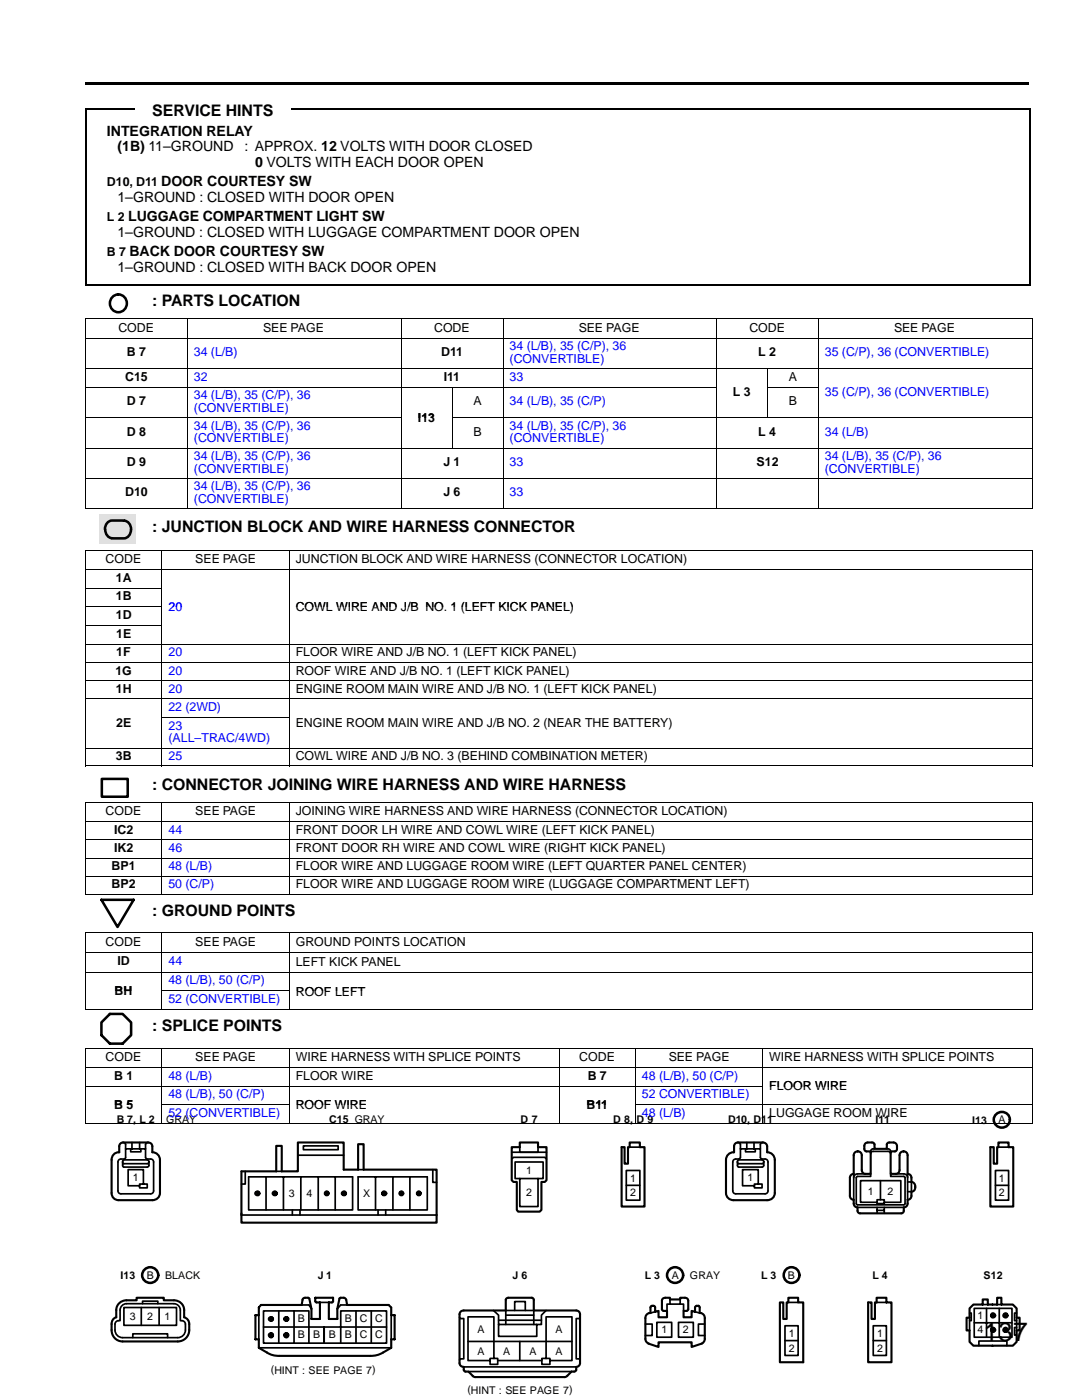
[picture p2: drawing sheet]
<svg xmlns="http://www.w3.org/2000/svg" width="216mm" height="279mm" viewBox="0 0 216 279" stroke-linecap="round" stroke-linejoin="round" font-family="sans-serif">
<defs><g id="words">
<text font-size="5.3" x="196.3" y="267.5">137</text>
<g font-size="3.2">
<text x="30.4" y="23.1">SERVICE HINTS</text>
<text x="30.4" y="61">: PARTS LOCATION</text>
<text x="30.4" y="106.2">: JUNCTION BLOCK AND WIRE HARNESS CONNECTOR</text>
<text x="30.4" y="157.7">: CONNECTOR JOINING WIRE HARNESS AND WIRE HARNESS</text>
<text x="30.4" y="182.8">: GROUND POINTS</text>
<text x="30.4" y="205.8">: SPLICE POINTS</text>
</g>
<g font-size="2.8">
<text x="21.3" y="27.1">INTEGRATION RELAY</text>
<text x="23.5" y="30.2">(1B) 11–GROUND</text>
<text x="48.8" y="30.2">: APPROX. 12 VOLTS WITH DOOR CLOSED</text>
<text x="50.9" y="33.4">0 VOLTS WITH EACH DOOR OPEN</text>
<text x="23.5" y="40.3">1–GROUND : CLOSED WITH DOOR OPEN</text>
<text x="32.2" y="37.2">DOOR COURTESY SW</text>
<text x="23.5" y="47.2">1–GROUND : CLOSED WITH LUGGAGE COMPARTMENT DOOR OPEN</text>
<text x="25.6" y="44.2">LUGGAGE COMPARTMENT LIGHT SW</text>
<text x="25.8" y="51.1">BACK DOOR COURTESY SW</text>
<text x="23.5" y="54.2">1–GROUND : CLOSED WITH BACK DOOR OPEN</text>
</g>
<g font-size="2.5">
<text x="21.3" y="37.2">D10, D11</text>
<text x="21.3" y="44.2">L 2</text>
<text x="21.3" y="51.1">B 7</text>
<text x="23.6" y="66.3">CODE</text>
<text x="25.3" y="71.1">B 7</text>
<text x="52.5" y="66.3">SEE PAGE</text>
<text x="86.6" y="66.3">CODE</text>
<text x="88.1" y="71.1">D11</text>
<text x="115.5" y="66.3">SEE PAGE</text>
<text x="149.5" y="66.3">CODE</text>
<text x="151.3" y="71.1">L 2</text>
<text x="178.4" y="66.3">SEE PAGE</text>
<text x="25" y="75.9">C15</text>
<text x="88.6" y="75.9">I11</text>
<text x="157.4" y="75.9">A</text>
<text x="25.3" y="80.9">D 7</text>
<text x="94.5" y="80.9">A</text>
<text x="146.2" y="79.1">L 3</text>
<text x="157.4" y="80.9">B</text>
<text x="25.3" y="87">D 8</text>
<text x="83.4" y="84.2">I13</text>
<text x="94.5" y="87">B</text>
<text x="151.3" y="87">L 4</text>
<text x="25.3" y="93">D 9</text>
<text x="88.5" y="93">J 1</text>
<text x="151" y="93">S12</text>
<text x="25" y="99.1">D10</text>
<text x="88.5" y="99.1">J 6</text>
<text x="21.1" y="112.4">CODE</text>
<text x="38.9" y="112.4">SEE PAGE</text>
<text x="59" y="112.4">JUNCTION BLOCK AND WIRE HARNESS (CONNECTOR LOCATION)</text>
<text x="23.1" y="116.1">1A</text>
<text x="23.1" y="119.8">1B</text>
<text x="23.1" y="123.5">1D</text>
<text x="59" y="121.9">COWL WIRE AND J/B NO 1 (LEFT KICK PANEL)</text>
<text x="59" y="121.9">COWL WIRE AND J/B NO. 1 (LEFT KICK PANEL)</text>
<text x="23.2" y="127.3">1E</text>
<text x="23.2" y="131">1F</text>
<text x="59" y="131">FLOOR WIRE AND J/B NO. 1 (LEFT KICK PANEL)</text>
<text x="23" y="134.6">1G</text>
<text x="59" y="134.6">ROOF WIRE AND J/B NO. 1 (LEFT KICK PANEL)</text>
<text x="23.1" y="138.3">1H</text>
<text x="59" y="138.3">ENGINE ROOM MAIN WIRE AND J/B NO. 1 (LEFT KICK PANEL)</text>
<text x="23.2" y="145">2E</text>
<text x="59" y="145">ENGINE ROOM MAIN WIRE AND J/B NO. 2 (NEAR THE BATTERY)</text>
<text x="23.1" y="151.7">3B</text>
<text x="59" y="151.7">COWL WIRE AND J/B NO. 3 (BEHIND COMBINATION METER)</text>
<text x="21.1" y="162.7">CODE</text>
<text x="22.8" y="166.4">IC2</text>
<text x="38.9" y="162.7">SEE PAGE</text>
<text x="59" y="162.7">JOINING WIRE HARNESS AND WIRE HARNESS (CONNECTOR LOCATION)</text>
<text x="59" y="166.4">FRONT DOOR LH WIRE AND COWL WIRE (LEFT KICK PANEL)</text>
<text x="22.3" y="173.7">BP1</text>
<text x="22.8" y="170">IK2</text>
<text x="59" y="170">FRONT DOOR RH WIRE AND COWL WIRE (RIGHT KICK PANEL)</text>
<text x="59" y="173.7">FLOOR WIRE AND LUGGAGE ROOM WIRE (LEFT QUARTER PANEL CENTER)</text>
<text x="22.3" y="177.3">BP2</text>
<text x="59" y="177.3">FLOOR WIRE AND LUGGAGE ROOM WIRE (LUGGAGE COMPARTMENT LEFT)</text>
<text x="21.1" y="188.8">CODE</text>
<text x="38.9" y="188.8">SEE PAGE</text>
<text x="59" y="188.8">GROUND POINTS LOCATION</text>
<text x="23.5" y="192.6">ID</text>
<text x="59" y="192.7">LEFT KICK PANEL</text>
<text x="22.9" y="198.5">BH</text>
<text x="59" y="198.8">ROOF LEFT</text>
<text x="21.1" y="211.8">CODE</text>
<text x="22.8" y="215.5">B 1</text>
<text x="38.9" y="211.8">SEE PAGE</text>
<text x="59" y="211.8">WIRE HARNESS WITH SPLICE POINTS</text>
<text x="59" y="215.5">FLOOR WIRE</text>
<text x="115.6" y="211.8">CODE</text>
<text x="117.3" y="215.5">B 7</text>
<text x="133.4" y="211.8">SEE PAGE</text>
<text x="153.5" y="211.8">WIRE HARNESS WITH SPLICE POINTS</text>
<text x="22.8" y="221.3">B 5</text>
<text x="59" y="221.3">ROOF WIRE</text>
<text x="117" y="221.3">B11</text>
<text x="153.5" y="217.6">FLOOR WIRE</text>
<text x="153.5" y="223">LUGGAGE ROOM WIRE</text>
</g>
<g font-size="2.5" fill="#00f">
<text x="38.7" y="71.1">34 (L/B)</text>
<text x="101.7" y="69.9">34 (L/B), 35 (C/P), 36</text>
<text x="164.6" y="71.1">35 (C/P), 36 (CONVERTIBLE)</text>
<text x="38.7" y="75.9">32</text>
<text x="101.7" y="72.4">(CONVERTIBLE)</text>
<text x="101.7" y="75.9">33</text>
<text x="38.7" y="79.7">34 (L/B), 35 (C/P), 36</text>
<text x="38.7" y="82.1">(CONVERTIBLE)</text>
<text x="101.7" y="80.9">34 (L/B), 35 (C/P)</text>
<text x="164.6" y="79.1">35 (C/P), 36 (CONVERTIBLE)</text>
<text x="38.7" y="85.8">34 (L/B), 35 (C/P), 36</text>
<text x="38.7" y="88.2">(CONVERTIBLE)</text>
<text x="101.7" y="85.8">34 (L/B), 35 (C/P), 36</text>
<text x="101.7" y="88.2">(CONVERTIBLE)</text>
<text x="164.6" y="87">34 (L/B)</text>
<text x="38.7" y="91.9">34 (L/B), 35 (C/P), 36</text>
<text x="38.7" y="94.3">(CONVERTIBLE)</text>
<text x="101.7" y="93">33</text>
<text x="164.6" y="91.9">34 (L/B), 35 (C/P), 36</text>
<text x="164.6" y="94.3">(CONVERTIBLE)</text>
<text x="38.7" y="97.9">34 (L/B), 35 (C/P), 36</text>
<text x="38.7" y="100.3">(CONVERTIBLE)</text>
<text x="101.7" y="99.1">33</text>
<text x="33.6" y="121.9">20</text>
<text x="33.6" y="131">20</text>
<text x="33.6" y="134.6">20</text>
<text x="33.6" y="138.3">20</text>
<text x="33.6" y="141.9">22 (2WD)</text>
<text x="33.6" y="145.6">23</text>
<text x="33.6" y="148.1">(ALL–TRAC/4WD)</text>
<text x="33.6" y="151.7">25</text>
<text x="33.6" y="166.4">44</text>
<text x="33.6" y="170">46</text>
<text x="33.6" y="173.7">48 (L/B)</text>
<text x="33.6" y="177.3">50 (C/P)</text>
<text x="33.6" y="192.6">44</text>
<text x="33.6" y="196.4">48 (L/B), 50 (C/P)</text>
<text x="33.6" y="200.2">52 (CONVERTIBLE)</text>
<text x="33.6" y="215.5">48 (L/B)</text>
<text x="128.1" y="215.5">48 (L/B), 50 (C/P)</text>
<text x="33.6" y="219.2">48 (L/B), 50 (C/P)</text>
<text x="128.1" y="219.2">52 CONVERTIBLE)</text>
<text x="33.6" y="223">52 (CONVERTIBLE)</text>
<text x="128.1" y="223">48 (L/B)</text>
</g>
<g font-size="2.1">
<text x="23.3" y="224.2">B 7, L 2</text>
<text x="33.2" y="224.2">GRAY</text>
<text x="65.7" y="224.2">C15 GRAY</text>
<text x="103.9" y="224.2">D 7</text>
<text x="122.3" y="224.2">D 8, D 9</text>
<text x="145.3" y="224.2">D10, D11</text>
<text x="174.7" y="224.2">I11</text>
<text x="194" y="224.3">I13</text>
<text x="199.2" y="224.2">A</text>
<text x="26.5" y="235.7">1</text>
<text x="57.7" y="238.8">3</text>
<text x="61.1" y="238.8">4</text>
<text x="72.5" y="238.8">X</text>
<text x="105" y="234.3">1</text>
<text x="105" y="238.8">2</text>
<text x="125.7" y="235.8">1</text>
<text x="125.7" y="238.8">2</text>
<text x="149.2" y="235.7">1</text>
<text x="173.1" y="238.5">1</text>
<text x="177.1" y="238.5">2</text>
<text x="199.3" y="235.8">1</text>
<text x="199.3" y="238.8">2</text>
<text x="24" y="255.3">I13</text>
<text x="29.3" y="255.2">B</text>
<text x="32.9" y="255.3">BLACK</text>
<text x="63.4" y="255.2">J 1</text>
<text x="102.3" y="255.2">J 6</text>
<text x="128.7" y="255.3">L 3</text>
<text x="134" y="255.2">A</text>
<text x="137.7" y="255.3">GRAY</text>
<text x="151.9" y="255.3">L 3</text>
<text x="157.2" y="255.2">B</text>
<text x="174.1" y="255.2">L 4</text>
<text x="196.3" y="255.2">S12</text>
<text x="25.9" y="263.4">3</text>
<text x="29.4" y="263.4">2</text>
<text x="32.9" y="263.4">1</text>
<text x="59.4" y="263.9">B</text>
<text x="68.8" y="263.9">B</text>
<text x="71.8" y="263.9">C</text>
<text x="74.8" y="263.9">C</text>
<text x="195.1" y="263.2">1</text>
<text x="59.4" y="267.1">B</text>
<text x="62.5" y="267.1">B</text>
<text x="65.6" y="267.1">B</text>
<text x="68.8" y="267.1">B</text>
<text x="71.8" y="267.1">C</text>
<text x="74.8" y="267.1">C</text>
<text x="95.2" y="265.9">A</text>
<text x="110.8" y="265.9">A</text>
<text x="132" y="266.1">1</text>
<text x="136.2" y="266.1">2</text>
<text x="157.4" y="266.8">1</text>
<text x="157.4" y="269.7">2</text>
<text x="175" y="266.8">1</text>
<text x="175" y="269.7">2</text>
<text x="195.1" y="266.1">4</text>
<text x="54" y="274">(HINT : SEE PAGE 7)</text>
<text x="95.2" y="270.3">A</text>
<text x="100.4" y="270.3">A</text>
<text x="105.7" y="270.3">A</text>
<text x="110.8" y="270.3">A</text>
<text x="93.3" y="278">(HINT : SEE PAGE 7)</text>
</g>
</g></defs>
<g fill="none" stroke="#000" stroke-width=".34">
<path d="M24.5 231.9l.2 .3h4.7l.3-.3M24.6 228l.2 .1 .3 .3v2.6l-.2 .3h-.8a.58 .58 0 0 0-.6 .6v5.8a.58 .58 0 0 0 .6 .6h6a.58 .58 0 0 0 .5-.6v-5.8a.58 .58 0 0 0-.5-.6h-.9l-.2-.3v-2.6l.1-.2 .4-.2M24.6 231.5h4.8l.3 .3v.8l-.3 .3h-4.7l-.2-.3zM25.1 229.3h3.9M26.1 229.3v.6h2v-.6M26.3 228v1.3M27.9 236.3h1.5v.8h-1.5zM27.9 228v1.3M28.6 236.3v-2.9h-3v3.2h2.3M48.9 233.8v2.5h-.7M49.6 234.9h20.8v6.6h-20.8zM51.3 237.8v.7"/>
<path d="M51.5 237.8v.7M53.1 234.9v6.6M54.7 237.8v.7M54.9 237.8v.7M55.1 233.8h1.1M56.6 234.9v6.6M59.4 230.5h9.2M60 234.9v6.6M60.5 228.7h7v.7h-7zM63.5 234.9v6.6M65.1 237.8v.7M65.3 237.8v.7"/>
<path d="M66.9 234.9v6.6M68.6 237.8v.7M68.7 237.8v.7M71.5 234.9h13.8v6.6h-13.8zM71.5 233.4h1.1M74.9 234.9v6.6M76.5 237.8v.7M76.8 237.8v.7M78.4 234.9v6.6M80 237.8v.7M80.2 237.8v.7M81.8 234.9v6.6"/>
<path d="M83.5 237.8v.7M83.7 237.8v.7M86.4 233.4v2.6h.7M102.1 231.3l.3-.3h6.3l.4 .3M102.1 230h7M102.8 231.9h5.6v3.3h-5.6zM103.7 235.2v5.6h3.7v-5.6M103.7 228.9v1.1M107.4 228.9v1.1M125 233.6h2.7v5.9h-2.7zM125 236.6h2.7M125.6 228.9h2.1"/>
<path d="M147.2 231.9l.2 .3h4.7l.3-.3M147.2 228l.5 .2v.2v2.6l-.1 .3h-.8a.58 .58 0 0 0-.6 .6v5.8a.58 .58 0 0 0 .6 .6h5.9a.58 .58 0 0 0 .5-.6v-5.8a.58 .58 0 0 0-.5-.6h-.8l-.2-.3v-2.6l.1-.2 .4-.2M147.3 231.5h4.8l.3 .3v.8l-.3 .3h-4.7l-.2-.3zM147.7 229.3h4M148.8 229.3v.6h1.9v-.6M149 228v1.3M150.5 228v1.3M150.5 236.3h1.6v.8h-1.6zM151.3 236.3v-2.9h-3.1v3.2h2.3M170.3 234.3v5.1M172.6 234.3h-1.5a.76 .76 0 0 0-.8 .7M173.7 230.3l.3-.5h.2h3l.4 .2 .1 .3"/>
<path d="M173.7 234.3v.5h-2.6l-.2 .2 .1 5.4h9.5l.1-5.4-.3-.2h-2.6v-.5M174.5 229.3a.56 .56 0 0 0-.8 .5M175 239.4h1.4v.8h-1.4zM175 239.9h-3.3v-4.3h8v4.3h-3.3M175.7 235.6v3.8M177 229.3a.6 .6 0 0 1 .7 .5M178.7 234.3h1.6a.76 .76 0 0 1 .8 .7M181.1 235.9h.8v1.9h-.8M181.1 234.3v5.1M198.6 233.6h2.7v5.9h-2.7zM198.6 236.6h2.7M199.2 228.9h2.1"/>
<path d="M48.2 242.5h38.9M58.3 241.5v1M59.9 241.5v1M63.8 259.9h1.8M75.4 241.5v1M77 241.5v1M133.7 259.3v1h2v-1M157.3 259.9h2M171.1 241h9.2M174.9 259.9h2M175 241v1.1M175 241.6h1.4"/>
<path d="M176.4 241v1.1M24.2 260.7l.6-.5h.4h9.5a1.3 1.3 0 0 1 1.3 1.3v2.1a.8 .8 0 0 1 1 .6 2.1 2.1 0 0 1-1 2.7l-11.5 .1a1.52 1.52 0 0 1-1.6-1.6v-1.2a.79 .79 0 0 1 1.1-.6v-2.1zM24.7 260.9h10.5v3.6h-10.5zM26.5 267v-.8h6.9v.8M28.2 260.9v3.6M28.4 260.2v-.5h3.1v.5M31.7 260.9v3.6M51.6 269h26.5M51.6 262.5v4.8M52.6 264.8h9v3.3M54 262.9v.7M54 266.1v.7"/>
<path d="M54.2 262.9v.7M54.2 266.1v.7M55.6 261.6v6.5M57 262.9v.7M57 266.1v.7M57.2 262.9v.7M57.2 266.1v.7M58.7 261.6h-6.1v6.5h6.1M60.2 260.4h1.4l.5 .8M64.7 264.8h-3.1v-3.2h-2.9v6.5h6M64.7 264.8h3.3v-3.2h9.1v6.5h-12.4M64.7 264.8v3.3"/>
<path d="M69.3 260.4h-1.3l-.7 .8M71 261.6v6.5M74.1 261.6v6.5M77.1 264.8h-9.1v3.3M78.1 262.5v4.8M91.7 262.9l.2 .2h.6v8.1h-.6l-.2 .2M92.5 272.8h22.5M93.4 267.7h20.7M93.5 273.7h20.5M97.8 271.1h1.5v1.2h-1.5zM98.5 261.5l1 1v4.2h7.6v-2.4h.9v-1.8l1-1M98.6 271.1v-8.3h-5.2v8.7h4.4"/>
<path d="M99.3 271.5h8.8M99.5 263.5h8.5M99.5 264.3h7.6M100.9 262.5h5.6M100.9 264.3v-2.8h5.6v2.8M102.7 261.5v-1.7h2.1v1.7M103.7 267.7v3.8M108.1 271.1h1.6v1.2h-1.6zM109 271.1v-8.3h5.1v8.7h-4.4M115.7 262.9l-.1 .2h-.6v8.1h.6l.1 .2M128.8 264.2h1.3v2.3h-1.3M130.7 261.8l-.9 .2"/>
<path d="M131.1 263.9h2.9v3h-2.9zM133.7 260.3h-.6v1.3M135.4 263.9h2.9v3h-2.9zM135.7 260.3h.7v1.3M138.7 261.8l.9 .2M140.6 264.2h-1.2v2.3h1.2M156.6 264.6h2.7v5.9h-2.7zM156.6 267.5h2.7M174.2 264.6h2.7v5.9h-2.7zM174.2 267.5h2.7M193.5 262h.3v1.6h-.3M193.5 263v2.5"/>
<path d="M194.4 261.1h7.5v5.8h-7.5zM194.4 264h7.5M195.3 268.6v-1h5.6v1M196.1 260.3h1M196.8 261.1v5.8M198 262.2v.6M198 265.1v.7M198.3 262.2v.6M198.3 265.1v.7M199 260.3h.8M199.4 261.1v5.8M200.6 262.2v.6"/>
<path d="M200.6 265.1v.7M200.7 262.2v.6M200.7 265.1v.7M202.9 262h-.5v1.6h.5M202.9 264.9h-.5v1.5h.5M202.9 263v2.5"/>
<circle cx="51.4" cy="238.2" r=".44"/>
<circle cx="51.4" cy="238.2" r=".33"/>
<circle cx="54.9" cy="238.2" r=".44"/>
<circle cx="54.9" cy="238.2" r=".35"/>
<circle cx="65.2" cy="238.2" r=".43"/>
<circle cx="65.2" cy="238.2" r=".33"/>
<circle cx="68.7" cy="238.2" r=".44"/>
<circle cx="68.7" cy="238.2" r=".33"/>
<circle cx="76.6" cy="238.2" r=".33"/>
<circle cx="76.7" cy="238.2" r=".46"/>
<circle cx="80.1" cy="238.2" r=".43"/>
<circle cx="80.1" cy="238.2" r=".33"/>
<circle cx="83.6" cy="238.2" r=".43"/>
<circle cx="83.6" cy="238.2" r=".33"/>
<circle cx="54.1" cy="266.5" r=".45"/>
<circle cx="54.1" cy="263.2" r=".44"/>
<circle cx="54.1" cy="266.4" r=".33"/>
<circle cx="54.1" cy="263.2" r=".33"/>
<circle cx="57.1" cy="266.5" r=".45"/>
<circle cx="57.1" cy="263.2" r=".44"/>
<circle cx="57.1" cy="266.4" r=".35"/>
<circle cx="57.1" cy="263.2" r=".35"/>
<circle cx="198.1" cy="262.5" r=".34"/>
<circle cx="198.1" cy="265.4" r=".33"/>
<circle cx="198.2" cy="262.5" r=".48"/>
<circle cx="198.2" cy="265.4" r=".48"/>
<circle cx="200.6" cy="262.5" r=".45"/>
<circle cx="200.6" cy="265.4" r=".45"/>
<circle cx="200.7" cy="262.5" r=".34"/>
<circle cx="200.7" cy="265.4" r=".33"/>
</g>
<g fill="none" stroke="#000" stroke-width=".42">
<path d="M24 228.2l.6-.2h4.9a.78 .78 0 0 1 .9 .8v1.2a1.52 1.52 0 0 1 1.5 1.5v6.6a1.44 1.44 0 0 1-1.5 1.4h-6.7a1.38 1.38 0 0 1-1.4-1.4v-6.6a1.44 1.44 0 0 1 1.5-1.5v-1.2zM102.1 228.9h1.6v-.9h3.7v.9h1.7v6.6l-.4 .4h-.7v5.6l-.3 .3h-4.3l-.3-.3v-5.6h-.7l-.3-.4zM124 228.9h.6v3.3h.7v-3.3h.3v-.9h2.1v.9h.9v11.9h-4.6zM146.7 228.2l.5-.2h5a.84 .84 0 0 1 .9 .8v1.2a1.52 1.52 0 0 1 1.5 1.5v6.6a1.44 1.44 0 0 1-1.5 1.4h-6.7a1.46 1.46 0 0 1-1.5-1.4v-6.6a1.52 1.52 0 0 1 1.6-1.5v-1.2zM170.6 230l.6-.2a.76 .76 0 0 1 .8 .7v3a.75 .75 0 0 0 .6 .8h1.1v-4.5l-1-.1a1.07 1.07 0 0 1 .4-1.7h.9l.4 .2 .1 1.1h2.5v-1.1a1.61 1.61 0 0 1 1.8 0 1.28 1.28 0 0 1 0 1.5l-1.1 .1v4.5h1a.76 .76 0 0 0 .8-.8v-3a.81 .81 0 0 1 .8-.7 .81 .81 0 0 1 .8 .7v3.8a.76 .76 0 0 1 .8 .7v.9a1 1 0 0 1 .7 1 1 1 0 0 1-.7 .9v.9a.76 .76 0 0 1-.8 .7v.8a.76 .76 0 0 1-.8 .8v.9l-.5 .2h-8.2l-.4-.2-.1-.9a.76 .76 0 0 1-.8-.8v-.8a.76 .76 0 0 1-.7-.7v-3.7a.76 .76 0 0 1 .7-.7v-3.8zM197.6 228.9h.7v3.3h.7v-3.3h.2v-.9h2.1v.9h.9v11.9h-4.6zM48.2 242.1v1.9h38.9v-10.6h-14.5v-5.1h-1.1v5.1h-2.9v-5.4h-9.2v5.8h-3.2v-5.1h-1.1v5.1h-6.9v8.7M155.6 259.9h.7v3.3h.7v-3.3h.3v-.9h2v.9h1v12h-4.7zM173.2 259.9h.7v3.3h.7v-3.3h.3v-.9h2v.9h1v12h-4.7zM23.8 260.1a3.8 3.8 0 0 1 3.5-.6v-.5h5.4v.5a3.8 3.8 0 0 1 3.4 .6 2.94 2.94 0 0 1 .6 2.8 1.37 1.37 0 0 1 1.1 1.3 2.93 2.93 0 0 1-1.2 3.2l-1.1 .3h-11a2.21 2.21 0 0 1-2.2-2.3 2.28 2.28 0 0 1 .6-2.4l.3-.1a2.94 2.94 0 0 1 .6-2.8zM52.1 260.4h8.1l.2-1.2a1.08 1.08 0 0 1 1.3 0l.4 2v2h1.7v-3.3h-.8l-.1-.9h3.6l-.1 .8-.8 .1v3.3h1.7v-2l.5-2.2a1.12 1.12 0 0 1 1.2 .2l.3 1.2h8.3l.5 .5v1.6h.6v4.8h-.6v1.7a6.5 6.5 0 0 1-4.2 1.6l-19.2-.1a8.5 8.5 0 0 1-3.1-1.5v-1.7h-.6v-4.8h.6v-1.6zM91.9 261.8l.6-.3h8.4v-2.1l.1-.2 .4-.2h4.9l.2 .4v2.1h8.5a.76 .76 0 0 1 .7 .8v9.7a.76 .76 0 0 1-.7 .8l-.1 .8-.9 .1-1 1-.3 .1h-17.9l-.3-.1-1-1h-.8l-.2-.3v-.6a.78 .78 0 0 1-.8-.8v-9.7z"/>
<path d="M129.4 268.1l2 .7v-.9h6.6v.9l2-.7a1.04 1.04 0 0 0 .6-.9v-4.1a.96 .96 0 0 0-1-1.1v-1.2l-.2-.2h-.4l-.3 .3v.9l-.7-.2v1.3h-1.6v-1.3h.8l.1-.3v-1.7a.6 .6 0 0 0-.6-.6h-1v.3h-2v-.3h-.9a.6 .6 0 0 0-.7 .6v1.7l.2 .3h.8v1.3h-1.7v-1.3l-.7 .2v-.9l-.1-.2-.5-.1-.3 .2v1.2a.96 .96 0 0 0-1 1.1v4.1a.99 .99 0 0 0 .7 .9M194.2 260.3h1.9v-1h1v1h1.9v-1.3h.8v1.3h2.3l.8 .8v1.9h.6v2.5h-.6v2.3l-.8 .8h-7.9l-.7-.8v-2.3h-.6v-2.5h.6v-1.9z"/>
</g>
<g fill="none" stroke="#000" stroke-width=".51">
<circle cx="23.6" cy="60.5" r="1.74"/>
<circle cx="199.9" cy="223.5" r="1.59"/>
<circle cx="30" cy="254.5" r="1.59"/>
<circle cx="134.7" cy="254.5" r="1.59"/>
<circle cx="157.9" cy="254.5" r="1.58"/>
</g>
<path d="M17 16.5h188.3v.5h-188.3z" fill-rule="evenodd" fill="#000"/>
<path d="M17 21.8h188.7M17.1 21.7v35.3M205.5 21.7v35.3M17 56.9h188.7" fill="none" stroke="#000" stroke-width=".25"/>
<g fill="none" stroke="#000" stroke-width=".2">
<path d="M17 63.6h189.1M17 67.5h189.1M17 73.5h189.1M17 77.3h125.9M17.1 63.6v37.8M37.4 63.6v37.8M80.1 63.6v37.8M90.2 77.2v12.2M100.4 63.6v37.8M143 63.6v37.8M153.1 77.3h10.1M153.1 73.5v9.8"/>
<path d="M163.3 63.6v37.8M206 63.6v37.8M17 83.4h63M17 89.5h189.1M17 95.5h189.1M90.2 83.4h115.9M17 101.4h189.1"/>
</g>
<g fill="#dedede">
<path d="M19.9 102.7h7.3v5.9h-7.3z" fill-rule="evenodd"/>
<path d="M21.5 104.2l.9-.3h2.3a1.8 1.8 0 0 1 1.2 2.8l-.7 .7h-2.8a1.65 1.65 0 0 1-1.4-1.7h-.1a1.95 1.95 0 0 1 .6-1.5z" fill-rule="evenodd"/>
</g>
<g fill="none" stroke="#000" stroke-width=".51">
<path d="M21.5 104.2l.9-.3h2.3a1.8 1.8 0 0 1 1.2 2.8l-.7 .7h-2.8a1.65 1.65 0 0 1-1.4-1.7h-.1a1.95 1.95 0 0 1 .6-1.5zM20.3 155.4h5.2v3.6h-5.2zM20.2 179.6h6.5l-3.2 5.4z"/>
<circle cx="23.2" cy="205.3" r="3.2"/>
</g>
<g fill="none" stroke="#000" stroke-width=".2">
<path d="M17 109.8h189.1M17 113.7h189.1M17 117.4h15.3M17.1 109.7v43.2M32.3 109.7v43.2M57.7 109.7v43.2M206 109.7v43.2M17 121.1h15.3M17 124.8h15.3M17 128.6h189.1M17 132.2h189.1M17 135.8h189.1"/>
<path d="M17 139.5h189.1M17 149.3h189.1M17 152.9h189.1M32.3 143.2h25.4M17 160.1h189.1M17 164h189.1M17 167.6h189.1M17 171.2h189.1M17 174.9h189.1M17 178.4h189.1M17.1 160v18.5M32.3 160v18.5"/>
<path d="M57.7 160v18.5M206 160v18.5M17 186.1h189.1M17 190h189.1M17 194h189.1M17.1 186.1v15.4M32.3 197.7h25.4M32.3 186.1v15.4M57.7 186.1v15.4M206 186.1v15.4M17 201.5h189.1M17 209.2h189.1"/>
<path d="M17 213.1h189.1M17 216.8h135.1M17.1 209.1v15.2M32.3 209.1v15.2M57.7 209.1v15.2M111.5 209.1v15.2M126.8 209.1v15.2M152.2 209.1v15.2M206 209.1v15.2M17 224.2h189.1M32.3 220.5h25.4M126.7 220.5h79.4"/>
</g>
<path d="M27 20.1h31v4h-31z" fill-rule="evenodd" fill="#fff"/>
<use href="#words"/>
</svg>
